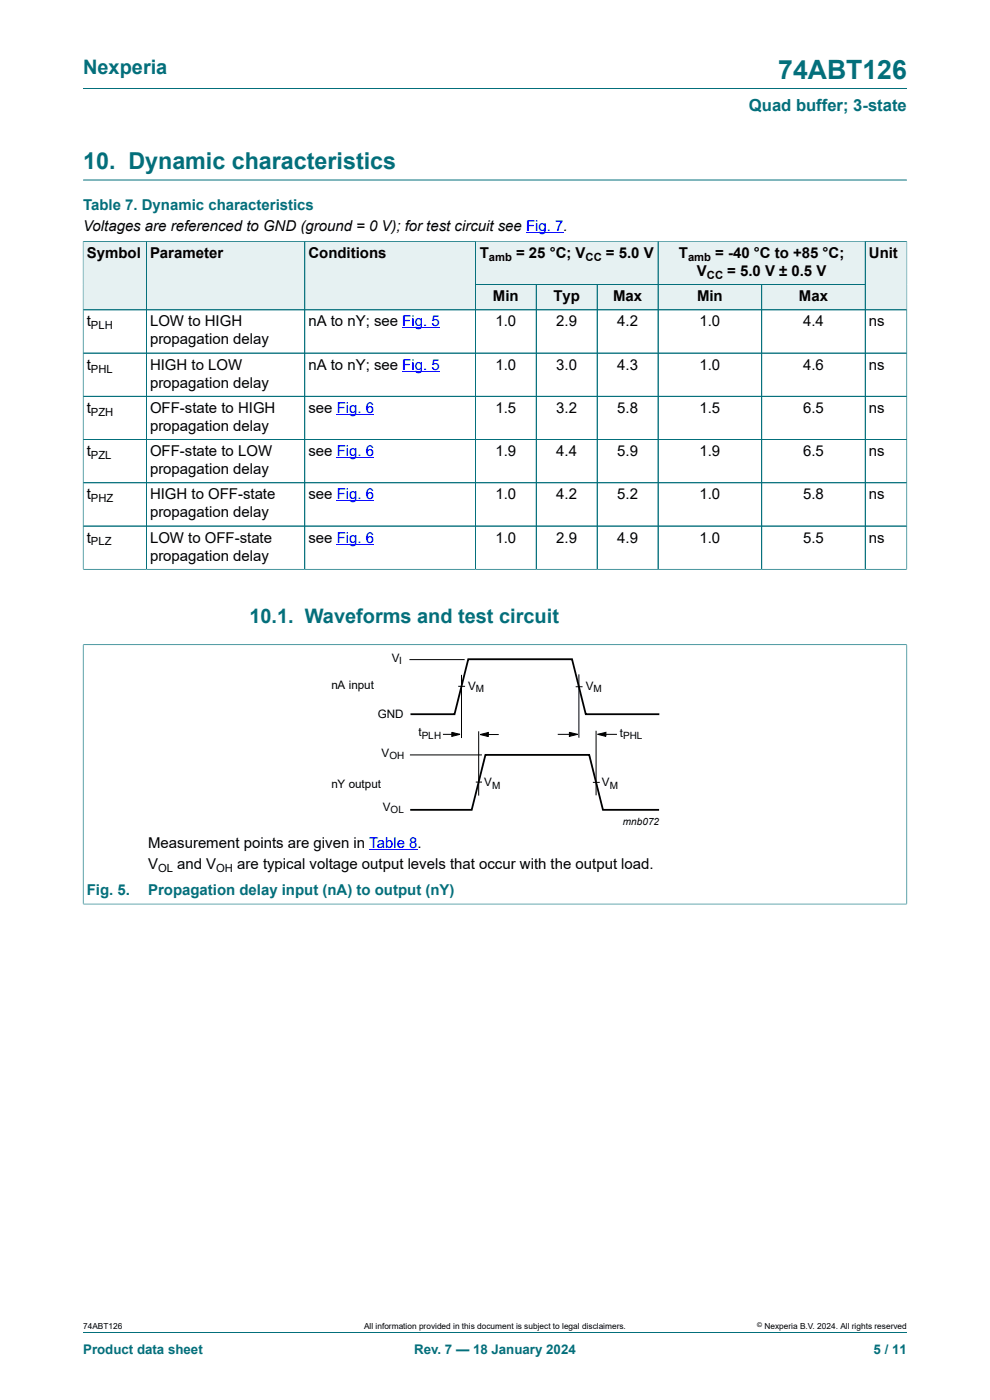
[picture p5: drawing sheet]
<svg xmlns="http://www.w3.org/2000/svg" width="210mm" height="297mm" viewBox="0 0 210 297" stroke-linecap="round" stroke-linejoin="round" font-family="sans-serif">
<defs><g id="words">
<text font-size="5.6" fill="#036f7b" x="165.1" y="16.8">74ABT126</text>
<text font-size="4.9" fill="#036f7b" x="17.6" y="35.9">10. Dynamic characteristics</text>
<g font-size="4.2" fill="#036f7b">
<text x="17.6" y="15.6">Nexperia</text>
<text x="52.9" y="132.2">10.1. Waveforms and test circuit</text>
</g>
<text font-size="3.5" fill="#036f7b" x="158.9" y="23.7">Quad buffer; 3-state</text>
<g font-size="3.2" fill="#036f7b">
<text x="17.6" y="44.5">Table 7. Dynamic characteristics</text>
<text x="18.4" y="189.9">Fig. 5.</text>
<text x="31.4" y="189.9">Propagation delay input (nA) to output (nY)</text>
</g>
<g font-size="3.2">
<text x="17.6" y="49.1">Voltages are referenced to GND (ground = 0 V); for test circuit see Fig. 7.</text>
<text x="18.4" y="54.7">Symbol</text>
<text x="31.8" y="54.7">Parameter</text>
<text x="65.4" y="54.7">Conditions</text>
<text x="101.8" y="54.7">T</text>
<text x="109.5" y="54.7">= 25 °C; V</text>
<text x="128.5" y="54.7">= 5.0 V</text>
<text x="144" y="54.7">T</text>
<text x="147.8" y="58.5">V</text>
<text x="151.7" y="54.7">= -40 °C to +85 °C;</text>
<text x="154.3" y="58.5">= 5.0 V ± 0.5 V</text>
<text x="184.3" y="54.7">Unit</text>
<text x="104.6" y="63.9">Min</text>
<text x="117.4" y="63.9">Typ</text>
<text x="130.1" y="63.9">Max</text>
<text x="147.9" y="63.9">Min</text>
<text x="169.5" y="63.9">Max</text>
<text x="18.4" y="69.2">t</text>
<text x="31.8" y="69.2">LOW to HIGH</text>
<text x="65.4" y="69.2">nA to nY; see Fig. 5</text>
<text x="105.1" y="69.2">1.0</text>
<text x="118" y="69.2">2.9</text>
<text x="130.9" y="69.2">4.2</text>
<text x="148.4" y="69.2">1.0</text>
<text x="170.3" y="69.2">4.4</text>
<text x="184.3" y="69.2">ns</text>
<text x="31.8" y="73">propagation delay</text>
<text x="18.4" y="78.4">t</text>
<text x="31.8" y="78.4">HIGH to LOW</text>
<text x="31.8" y="82.2">propagation delay</text>
<text x="65.4" y="78.4">nA to nY; see Fig. 5</text>
<text x="105.1" y="78.4">1.0</text>
<text x="118" y="78.4">3.0</text>
<text x="130.9" y="78.4">4.3</text>
<text x="148.4" y="78.4">1.0</text>
<text x="170.3" y="78.4">4.6</text>
<text x="184.3" y="78.4">ns</text>
<text x="18.4" y="87.6">t</text>
<text x="31.8" y="87.6">OFF-state to HIGH</text>
<text x="65.4" y="87.6">see Fig. 6</text>
<text x="105.1" y="87.6">1.5</text>
<text x="118" y="87.6">3.2</text>
<text x="130.9" y="87.6">5.8</text>
<text x="148.4" y="87.6">1.5</text>
<text x="170.3" y="87.6">6.5</text>
<text x="184.3" y="87.6">ns</text>
<text x="31.8" y="91.4">propagation delay</text>
<text x="18.4" y="96.8">t</text>
<text x="31.8" y="96.8">OFF-state to LOW</text>
<text x="31.8" y="100.6">propagation delay</text>
<text x="65.4" y="96.8">see Fig. 6</text>
<text x="105.1" y="96.8">1.9</text>
<text x="118" y="96.8">4.4</text>
<text x="130.9" y="96.8">5.9</text>
<text x="148.4" y="96.8">1.9</text>
<text x="170.3" y="96.8">6.5</text>
<text x="184.3" y="96.8">ns</text>
<text x="18.4" y="105.9">t</text>
<text x="31.8" y="105.9">HIGH to OFF-state</text>
<text x="65.4" y="105.9">see Fig. 6</text>
<text x="105.1" y="105.9">1.0</text>
<text x="118" y="105.9">4.2</text>
<text x="130.9" y="105.9">5.2</text>
<text x="148.4" y="105.9">1.0</text>
<text x="170.3" y="105.9">5.8</text>
<text x="184.3" y="105.9">ns</text>
<text x="31.8" y="109.7">propagation delay</text>
<text x="18.4" y="115.1">t</text>
<text x="31.8" y="115.1">LOW to OFF-state</text>
<text x="31.8" y="118.9">propagation delay</text>
<text x="65.4" y="115.1">see Fig. 6</text>
<text x="105.1" y="115.1">1.0</text>
<text x="118" y="115.1">2.9</text>
<text x="130.9" y="115.1">4.9</text>
<text x="148.4" y="115.1">1.0</text>
<text x="170.3" y="115.1">5.5</text>
<text x="184.3" y="115.1">ns</text>
<text x="31.4" y="179.9">Measurement points are given in Table 8.</text>
<text x="31.4" y="184.4">V</text>
<text x="37.6" y="184.4">and V</text>
<text x="50.3" y="184.4">are typical voltage output levels that occur with the output load.</text>
</g>
<g font-size="2.8" fill="#036f7b">
<text x="17.6" y="287.2">Product data sheet</text>
<text x="87.9" y="287.2">Rev. 7 — 18 January 2024</text>
<text x="185.3" y="287.2">5 / 11</text>
</g>
<g font-size="2.5">
<text x="83.1" y="140.4">V</text>
<text x="70.3" y="146.1">nA input</text>
<text x="99.3" y="146.3">V</text>
<text x="124.3" y="146.3">V</text>
<text x="80.1" y="152.3">GND</text>
<text x="81" y="160.6">V</text>
<text x="88.8" y="156.2">t</text>
<text x="131.5" y="156.4">t</text>
<text x="70.3" y="167.1">nY output</text>
<text x="102.7" y="166.8">V</text>
<text x="127.7" y="166.8">V</text>
<text x="81.2" y="172.1">V</text>
</g>
<g font-size="2.4">
<text x="103.7" y="55.3">amb</text>
<text x="124.2" y="55.3">CC</text>
<text x="146" y="55.3">amb</text>
<text x="149.9" y="59.1">CC</text>
<text x="19.3" y="69.9">PLH</text>
<text x="19.3" y="79">PHL</text>
<text x="19.3" y="88.2">PZH</text>
<text x="19.3" y="97.4">PZL</text>
<text x="19.3" y="106.5">PHZ</text>
<text x="19.3" y="115.7">PLZ</text>
<text x="33.5" y="185">OL</text>
<text x="45.9" y="185">OH</text>
</g>
<g font-size="2.1">
<text x="84.7" y="140.8">I</text>
<text x="101" y="146.8">M</text>
<text x="125.9" y="146.8">M</text>
<text x="82.6" y="161.1">OH</text>
<text x="89.5" y="156.7">PLH</text>
<text x="132.2" y="156.9">PHL</text>
<text x="104.4" y="167.3">M</text>
<text x="129.3" y="167.3">M</text>
<text x="82.9" y="172.6">OL</text>
<text x="132.1" y="174.9">mnb072</text>
</g>
<g font-size="1.8">
<text x="17.6" y="282">74ABT126</text>
<text x="77.2" y="282">All information provided in this document is subject to legal disclaimers.</text>
<text x="162.2" y="282">Nexperia B.V. 2024. All rights reserved</text>
</g>
<text font-size="1.4" x="160.6" y="281.6">©</text>
</g></defs>
<path d="M17.6 18.8h174.8M17.6 38.2h174.8M100.8 51.2h38.8v9.2h-38.8z" fill="none" stroke="#036f7b" stroke-width=".21"/>
<path d="M111.6 49.4h7.9" fill="none" stroke="#00f" stroke-width=".21"/>
<path d="M100.9 51.3h38.6v9h-38.6z" fill="#e6f1f2"/>
<path d="M139.6 51.2h43.9v9.2h-43.9z" fill="none" stroke="#036f7b" stroke-width=".21"/>
<path d="M139.7 51.3h43.8v9h-43.8z" fill="#e6f1f2"/>
<path d="M17.6 51.1v14.6h13.4v-14.5h-13.4" fill="none" stroke="#036f7b" stroke-width=".21"/>
<path d="M17.7 51.3h13.3v14.4h-13.3z" fill="#e6f1f2"/>
<path d="M31 51.2h33.6v14.5h-33.6z" fill="none" stroke="#036f7b" stroke-width=".21"/>
<path d="M31.1 51.3h33.5v14.4h-33.5z" fill="#e6f1f2"/>
<path d="M64.6 51.2h36.2v14.5h-36.2z" fill="none" stroke="#036f7b" stroke-width=".21"/>
<g fill="#e6f1f2">
<path d="M64.7 51.3h36.1v14.4h-36.1z"/>
<path d="M100.9 60.4h12.8v5.3h-12.8z"/>
</g>
<path d="M100.8 60.4h13v5.3h-13z" fill="none" stroke="#036f7b" stroke-width=".21"/>
<path d="M113.8 60.4h12.8v5.3h-12.8z" fill="#e6f1f2"/>
<path d="M113.8 60.4h12.9v5.3h-12.9z" fill="none" stroke="#036f7b" stroke-width=".21"/>
<path d="M126.7 60.4h12.8v5.3h-12.8z" fill="#e6f1f2"/>
<path d="M126.7 60.4h12.9v5.3h-12.9z" fill="none" stroke="#036f7b" stroke-width=".21"/>
<path d="M139.7 60.4h21.8v5.3h-21.8z" fill="#e6f1f2"/>
<path d="M139.6 60.4h22v5.3h-22z" fill="none" stroke="#036f7b" stroke-width=".21"/>
<path d="M161.6 60.4h21.9v5.3h-21.9z" fill="#e6f1f2"/>
<path d="M192.4 51.1v14.6h-30.8v-5.3h21.9M192.4 51.2h-8.9v14.5" fill="none" stroke="#036f7b" stroke-width=".21"/>
<path d="M183.6 51.3h8.7v14.4h-8.7z" fill="#e6f1f2"/>
<g fill="none" stroke="#036f7b" stroke-width=".21">
<path d="M17.6 51.3v69.5M17.7 51.2h174.6M31 51.3v69.5M64.6 51.3v69.5M100.8 51.3v69.5M139.6 51.3v69.5M183.5 51.3v69.5M192.4 51.3v69.5M17.6 65.7h174.8M17.6 74.9h174.8M100.9 60.4h82.6M113.8 60.4v60.4"/>
<path d="M126.7 60.4v60.4M161.6 60.4v60.4M17.6 84.1h174.8M17.6 93.2h174.8M17.6 102.4h174.8M17.6 111.6h174.8M17.6 136.8h174.8M17.6 120.8h174.8M17.6 136.7v55.2M192.4 136.7v55.2M17.6 191.8h174.8M17.6 282.6h174.8"/>
</g>
<path d="M85.3 69.6h8M85.3 78.7h8M71.4 87.9h7.9M71.4 97.1h7.9M71.4 106.3h7.9M71.4 115.4h7.9M78.3 180.2h10.3" fill="none" stroke="#00f" stroke-width=".21"/>
<path d="M87.1 151.5h9.3l2.9-11.6h22l3 11.6h15.6M87 171.8h13.1l2.9-11.7h22l2.9 11.7h11.9" fill="none" stroke="#000" stroke-width=".38"/>
<g fill="none" stroke="#000" stroke-width=".21">
<path d="M86.8 139.9h11.8M94 155.8h3.6M95.8 155.4l1.8 .4-1.8 .4zM97.2 145.6h1.5M97.9 143.2v13.4M101.5 155.1v13.7M101.9 155.8l1.7-.4v.9zM101.9 155.8h3.9M118.3 155.8h4.2M120.8 155.4l1.7 .4-1.7 .4zM122.1 145.7h1.5M122.8 143.1v13.4"/>
<path d="M126.4 155v13.7M126.7 155.8h4.2M126.8 155.8l1.7-.4v.8zM87 160.1h15.2M100.9 165.9h1.3M125.8 166h1.4"/>
</g>
<path d="M95.8 155.4l1.8 .4-1.8 .4zM101.9 155.8l1.7-.4v.9zM120.8 155.4l1.7 .4-1.7 .4zM126.8 155.8l1.7-.4v.8z" fill="#000"/>
<use href="#words"/>
</svg>
